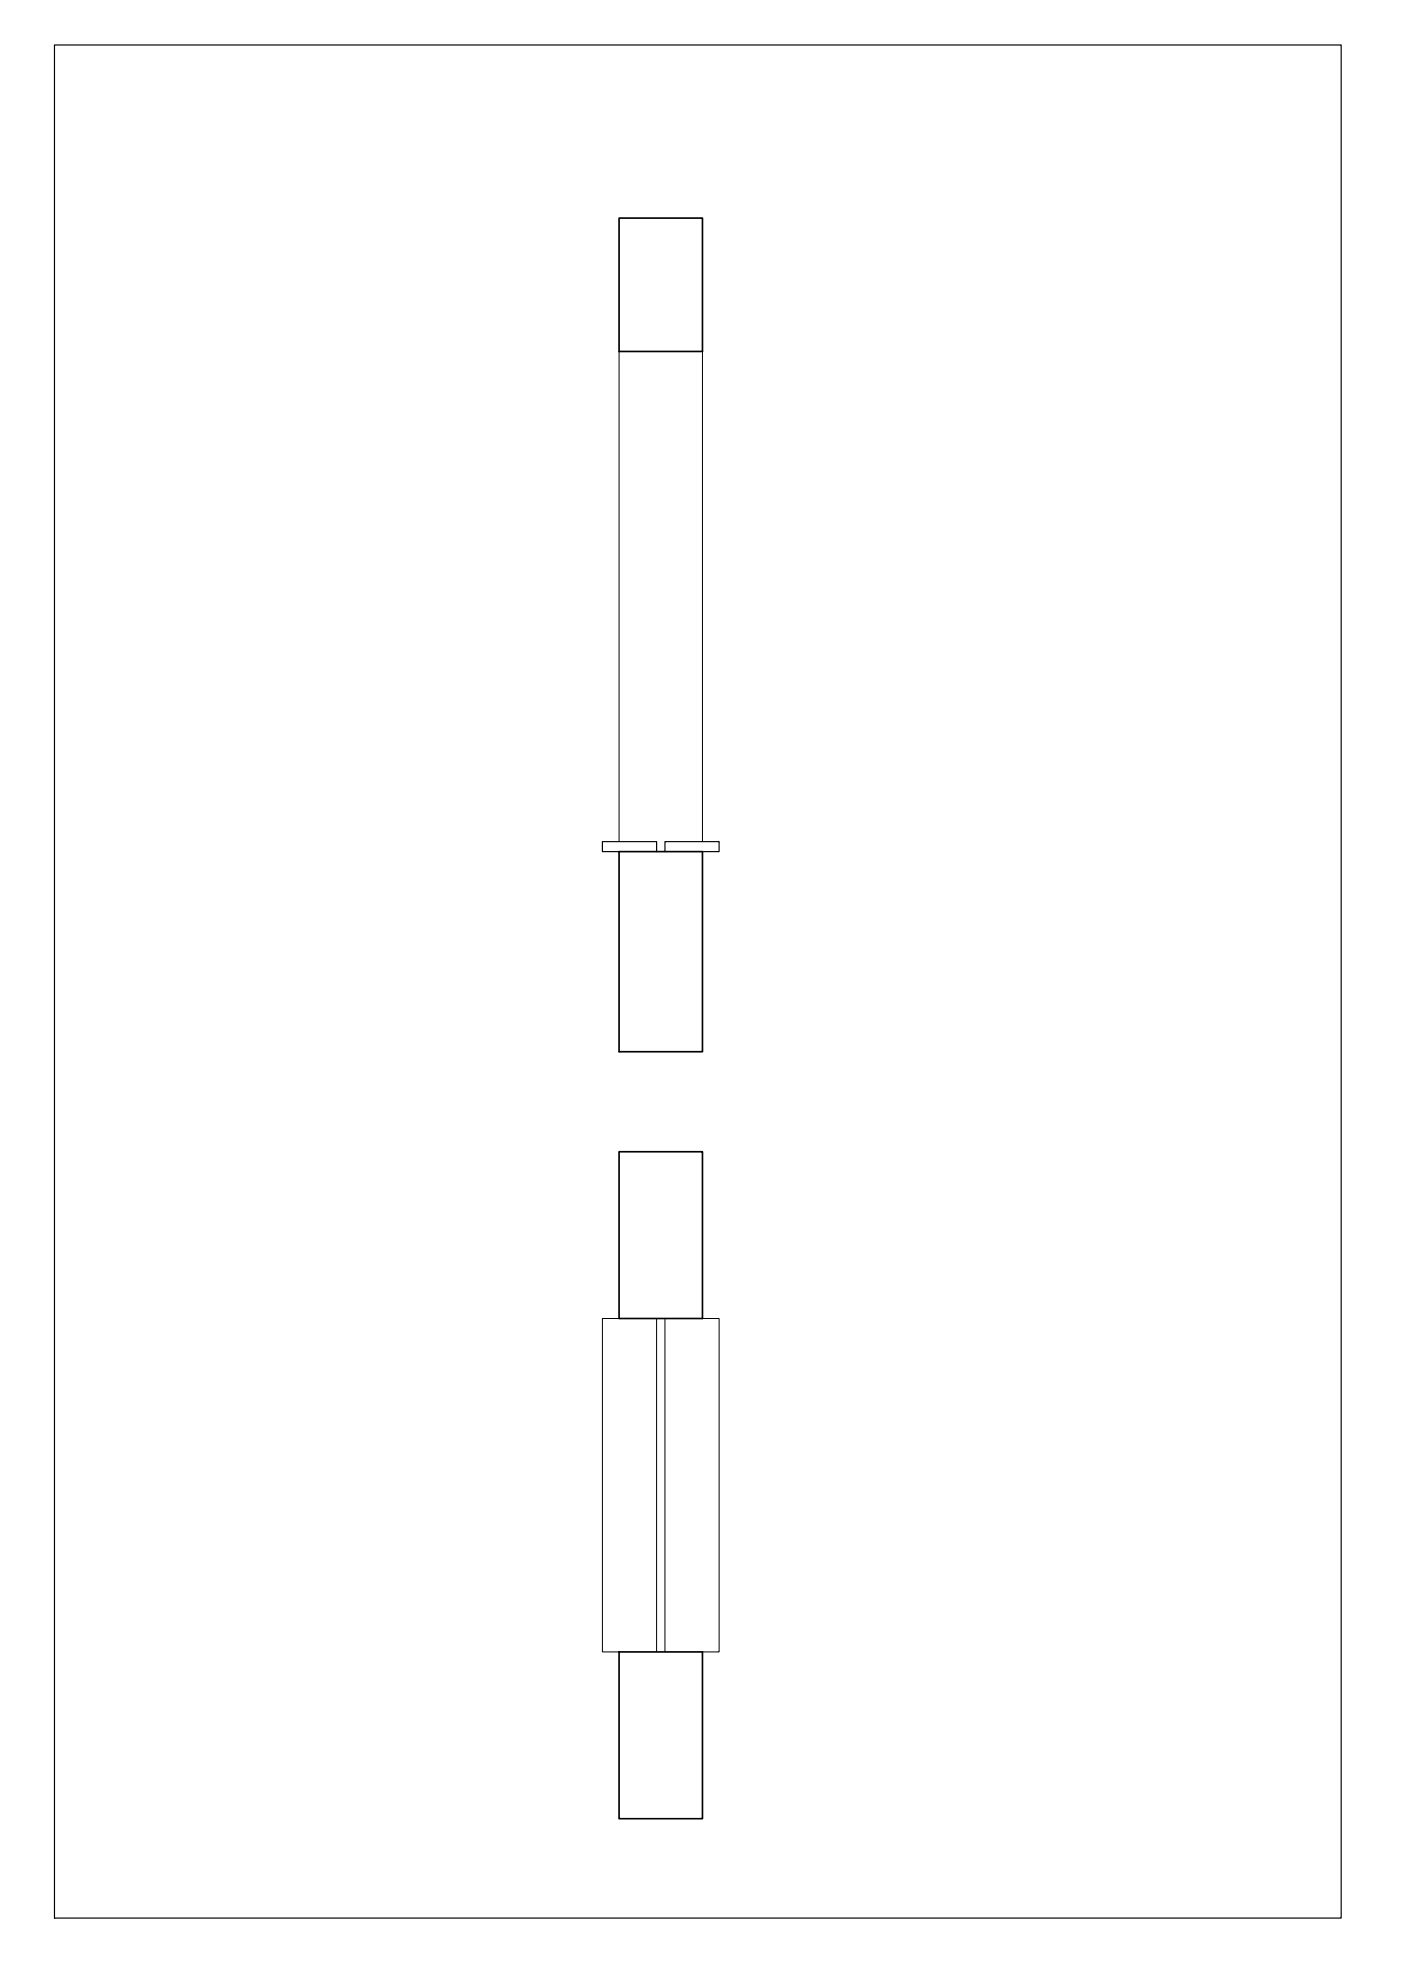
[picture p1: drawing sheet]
<svg xmlns="http://www.w3.org/2000/svg" width="420mm" height="594mm" viewBox="0 0 420 594" stroke-linecap="round" stroke-linejoin="round" font-family="sans-serif">
<!-- layer: MURO -->
<path d="M185.7 65.4h25v40h-25zM185.7 255.4h25v60h-25zM185.7 345.4h25v50h-25zM185.7 495.4h25v50h-25z" fill="none" stroke="#000" stroke-width=".5"/>
<path d="M185.7 105.4v147M210.7 105.4v147M185.7 395.4h-5v100h5M196.9 395.4v100M199.4 395.4v100M210.7 395.4h5v100h-5" fill="none" stroke="#000" stroke-width=".3"/>
<path d="M16.3 13.5h385.9v561.7h-385.9zM185.7 255.4h-5v-3h16.2v3M199.4 255.4v-3h16.3v3h-5" fill="none" stroke="#000" stroke-width=".35"/>
</svg>
